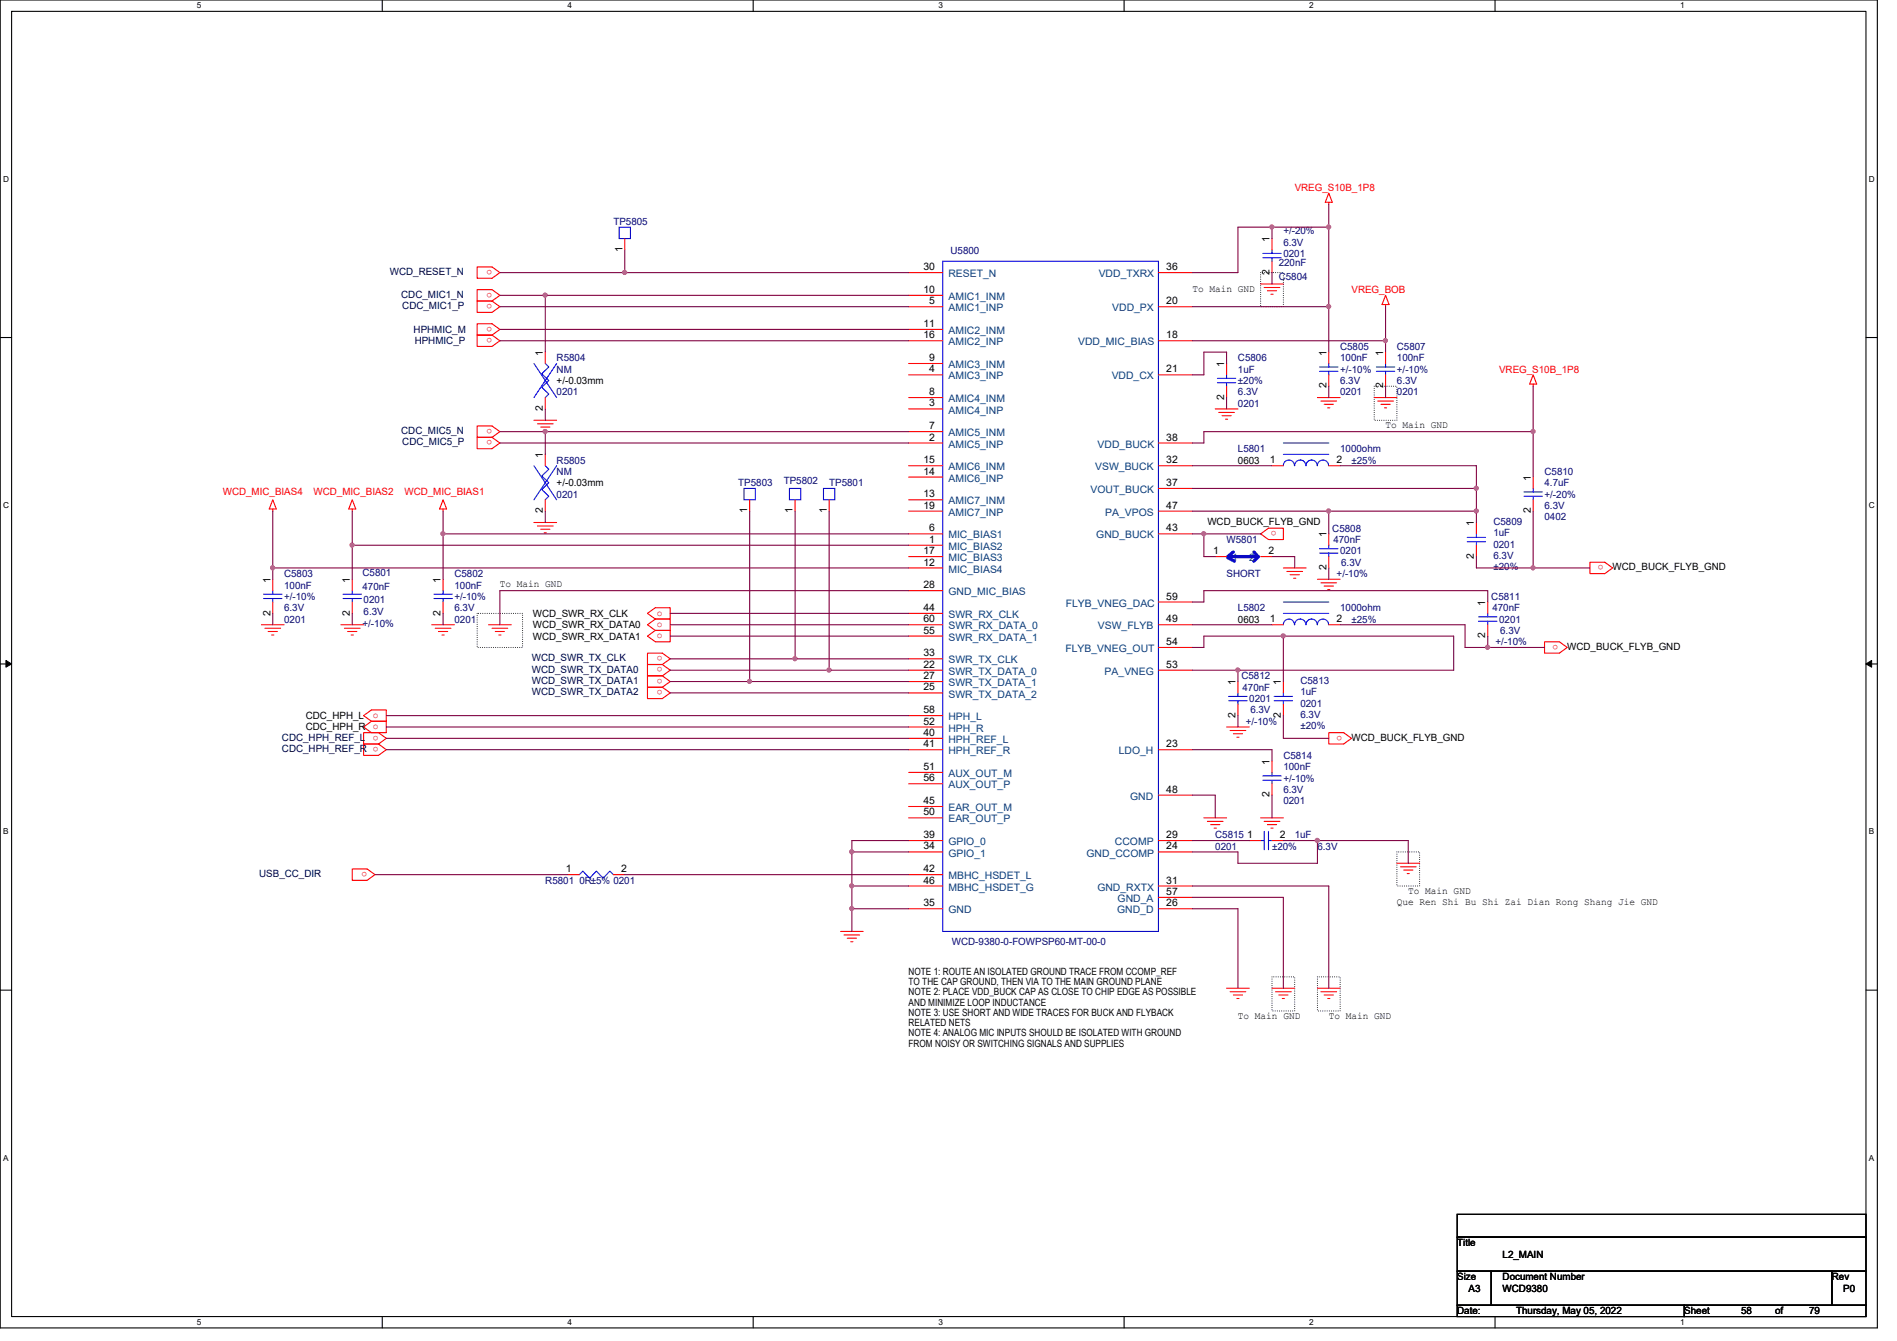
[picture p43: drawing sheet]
<svg xmlns="http://www.w3.org/2000/svg" width="297mm" height="210mm" viewBox="0 0 297 210" stroke-linecap="round" stroke-linejoin="round" font-family="sans-serif">
<defs><g id="words">
<g font-size="1.6" fill="#f00">
<text x="202.7" y="29.9">VREG_S10B_1P8</text>
<text x="77" y="42.2" transform="rotate(180 77 42.2)">o</text>
<text x="77" y="45.8" transform="rotate(180 77 45.8)">o</text>
<text x="77" y="47.6" transform="rotate(180 77 47.6)">o</text>
<text x="211.6" y="45.9">VREG_BOB</text>
<text x="77" y="51.1" transform="rotate(180 77 51.1)">o</text>
<text x="77" y="52.9" transform="rotate(180 77 52.9)">o</text>
<text x="234.7" y="58.3">VREG_S10B_1P8</text>
<text x="77" y="67.1" transform="rotate(180 77 67.1)">o</text>
<text x="77" y="68.9" transform="rotate(180 77 68.9)">o</text>
<text x="34.9" y="77.6">WCD_MIC_BIAS4</text>
<text x="49.1" y="77.6">WCD_MIC_BIAS2</text>
<text x="63.3" y="77.6">WCD_MIC_BIAS1</text>
<text x="199.9" y="83.1" transform="rotate(180 199.9 83.1)">o</text>
<text x="251.1" y="88.5" transform="rotate(180 251.1 88.5)">o</text>
<text x="102.8" y="96.4">o</text>
<text x="102.8" y="98.1">o</text>
<text x="102.8" y="99.9">o</text>
<text x="244" y="100.9" transform="rotate(180 244 100.9)">o</text>
<text x="103.7" y="102.7" transform="rotate(180 103.7 102.7)">o</text>
<text x="103.7" y="104.5" transform="rotate(180 103.7 104.5)">o</text>
<text x="103.7" y="106.3" transform="rotate(180 103.7 106.3)">o</text>
<text x="58.4" y="112.4">o</text>
<text x="103.7" y="108" transform="rotate(180 103.7 108)">o</text>
<text x="58.4" y="114.1">o</text>
<text x="59.3" y="115.1" transform="rotate(180 59.3 115.1)">o</text>
<text x="59.3" y="116.9" transform="rotate(180 59.3 116.9)">o</text>
<text x="210.2" y="115.1" transform="rotate(180 210.2 115.1)">o</text>
<text x="57.5" y="136.5" transform="rotate(180 57.5 136.5)">o</text>
</g>
<g font-size="1.6" fill="#000080">
<text x="96.1" y="35.2">TP5805</text>
<text x="148.8" y="39.8">U5800</text>
<text x="200.2" y="41.6">220nF</text>
<text x="201" y="40.2">0201</text>
<text x="201" y="38.4">6.3V</text>
<text x="201" y="36.7">+/-20%</text>
<text x="200.2" y="43.8">C5804</text>
<text x="87.2" y="56.6">R5804</text>
<text x="87.2" y="58.3">NM</text>
<text x="193.8" y="56.6">C5806</text>
<text x="193.8" y="58.3">1uF</text>
<text x="209.8" y="54.8">C5805</text>
<text x="209.8" y="56.6">100nF</text>
<text x="209.8" y="58.3">+/-10%</text>
<text x="218.7" y="54.8">C5807</text>
<text x="218.7" y="56.6">100nF</text>
<text x="218.7" y="58.3">+/-10%</text>
<text x="87.2" y="61.9">0201</text>
<text x="193.8" y="63.7">0201</text>
<text x="193.8" y="61.9">6.3V</text>
<text x="193.8" y="60.1">±20%</text>
<text x="209.8" y="61.9">0201</text>
<text x="209.8" y="60.1">6.3V</text>
<text x="218.7" y="61.9">0201</text>
<text x="218.7" y="60.1">6.3V</text>
<text x="193.8" y="70.8">L5801</text>
<text x="209.8" y="70.8">1000ohm</text>
<text x="87.2" y="72.6">R5805</text>
<text x="87.2" y="74.3">NM</text>
<text x="87.2" y="77.9">0201</text>
<text x="115.6" y="76.1">TP5803</text>
<text x="122.7" y="75.8">TP5802</text>
<text x="129.8" y="76.1">TP5801</text>
<text x="211.6" y="72.6">±25%</text>
<text x="241.8" y="74.3">C5810</text>
<text x="241.8" y="76.1">4.7uF</text>
<text x="241.8" y="77.9">+/-20%</text>
<text x="208.6" y="83.2">C5808</text>
<text x="233.8" y="82.2">C5809</text>
<text x="233.8" y="83.9">1uF</text>
<text x="241.8" y="81.4">0402</text>
<text x="241.8" y="79.7">6.3V</text>
<text x="192.1" y="85">W5801</text>
<text x="208.8" y="85">470nF</text>
<text x="209.8" y="86.8">0201</text>
<text x="210" y="88.6">6.3V</text>
<text x="233.8" y="85.7">0201</text>
<text x="233.8" y="87.5">6.3V</text>
<text x="233.8" y="89.3">±20%</text>
<text x="44.5" y="90.3">C5803</text>
<text x="44.5" y="92.1">100nF</text>
<text x="44.5" y="95.7">6.3V</text>
<text x="44.5" y="93.9">+/-10%</text>
<text x="56.8" y="90.2">C5801</text>
<text x="56.8" y="92.3">470nF</text>
<text x="56.9" y="94.4">0201</text>
<text x="71.2" y="90.3">C5802</text>
<text x="71.2" y="92.1">100nF</text>
<text x="71.2" y="95.7">6.3V</text>
<text x="71.2" y="93.9">+/-10%</text>
<text x="192.1" y="90.3">SHORT</text>
<text x="193.8" y="95.7">L5802</text>
<text x="209.3" y="90.3">+/-10%</text>
<text x="209.8" y="95.7">1000ohm</text>
<text x="233.5" y="93.9">C5811</text>
<text x="233.7" y="95.7">470nF</text>
<text x="44.5" y="97.5">0201</text>
<text x="56.8" y="98.2">+/-10%</text>
<text x="56.9" y="96.2">6.3V</text>
<text x="71.2" y="97.5">0201</text>
<text x="211.6" y="97.5">±25%</text>
<text x="234.2" y="101">+/-10%</text>
<text x="234.7" y="97.5">0201</text>
<text x="234.9" y="99.2">6.3V</text>
<text x="194.4" y="106.3">C5812</text>
<text x="203.6" y="107.1">C5813</text>
<text x="194.6" y="108.1">470nF</text>
<text x="195.1" y="113.5">+/-10%</text>
<text x="195.6" y="109.9">0201</text>
<text x="195.8" y="111.7">6.3V</text>
<text x="203.6" y="108.8">1uF</text>
<text x="203.6" y="110.6">0201</text>
<text x="203.6" y="112.4">6.3V</text>
<text x="201" y="118.8">C5814</text>
<text x="203.6" y="114.2">±20%</text>
<text x="201" y="120.6">100nF</text>
<text x="201" y="125.9">0201</text>
<text x="201" y="124.1">6.3V</text>
<text x="201" y="122.3">+/-10%</text>
<text x="190.3" y="131.2">C5815</text>
<text x="202.7" y="131.2">1uF</text>
<text x="190.3" y="133">0201</text>
<text x="199.2" y="133">±20%</text>
<text x="206.3" y="133">6.3V</text>
<text x="85.4" y="138.3">R5801 0R±5% 0201</text>
<text x="149.1" y="148">WCD-9380-0-FOWPSP60-MT-00-0</text>
</g>
<g font-size="1.6">
<text x="97.4" y="39.5" transform="rotate(-90 97.4 39.5)">1</text>
<text x="198.8" y="37.9" transform="rotate(-90 198.8 37.9)">1</text>
<text x="144.6" y="42.3">30</text>
<text x="144.6" y="45.8">10</text>
<text x="145.5" y="47.6">5</text>
<text x="182.6" y="42.3">36</text>
<text x="182.6" y="47.6">20</text>
<text x="186.7" y="45.7">To Main GND</text>
<text x="198.8" y="43" transform="rotate(-90 198.8 43)">2</text>
<text x="144.6" y="51.2">11</text>
<text x="144.6" y="53">16</text>
<text x="182.6" y="53">18</text>
<text x="85" y="55.7" transform="rotate(-90 85 55.7)">1</text>
<text x="145.5" y="56.5">9</text>
<text x="145.5" y="58.3">4</text>
<text x="182.6" y="58.3">21</text>
<text x="191.7" y="57.4" transform="rotate(-90 191.7 57.4)">1</text>
<text x="207.7" y="55.7" transform="rotate(-90 207.7 55.7)">1</text>
<text x="216.6" y="55.7" transform="rotate(-90 216.6 55.7)">1</text>
<text x="85" y="64.3" transform="rotate(-90 85 64.3)">2</text>
<text x="87.2" y="60.1">+/-0.03mm</text>
<text x="145.5" y="61.8">8</text>
<text x="145.5" y="63.6">3</text>
<text x="191.7" y="62.6" transform="rotate(-90 191.7 62.6)">2</text>
<text x="207.7" y="60.8" transform="rotate(-90 207.7 60.8)">2</text>
<text x="216.6" y="60.8" transform="rotate(-90 216.6 60.8)">2</text>
<text x="85" y="71.7" transform="rotate(-90 85 71.7)">1</text>
<text x="145.5" y="67.2">7</text>
<text x="145.5" y="69">2</text>
<text x="182.6" y="69">38</text>
<text x="217" y="67">To Main GND</text>
<text x="87.2" y="76.1">+/-0.03mm</text>
<text x="144.6" y="72.5">15</text>
<text x="144.6" y="74.3">14</text>
<text x="144.6" y="77.9">13</text>
<text x="182.6" y="76.1">37</text>
<text x="182.6" y="72.5">32</text>
<text x="193.8" y="72.6">0603</text>
<text x="198.8" y="72.5">1</text>
<text x="209.3" y="72.5">2</text>
<text x="239.7" y="75.2" transform="rotate(-90 239.7 75.2)">1</text>
<text x="85" y="80.3" transform="rotate(-90 85 80.3)">2</text>
<text x="117" y="80.3" transform="rotate(-90 117 80.3)">1</text>
<text x="124.1" y="80.3" transform="rotate(-90 124.1 80.3)">1</text>
<text x="129.5" y="80.3" transform="rotate(-90 129.5 80.3)">1</text>
<text x="144.6" y="79.6">19</text>
<text x="145.5" y="83.2">6</text>
<text x="182.6" y="83.2">43</text>
<text x="182.6" y="79.6">47</text>
<text x="189.1" y="82.2">WCD_BUCK_FLYB_GND</text>
<text x="230.8" y="82.3" transform="rotate(-90 230.8 82.3)">1</text>
<text x="239.7" y="80.3" transform="rotate(-90 239.7 80.3)">2</text>
<text x="144.6" y="86.7">17</text>
<text x="144.6" y="88.5">12</text>
<text x="145.5" y="85">1</text>
<text x="189.9" y="86.7">1</text>
<text x="198.6" y="86.7">2</text>
<text x="207.7" y="89.2" transform="rotate(-90 207.7 89.2)">2</text>
<text x="207.7" y="84.1" transform="rotate(-90 207.7 84.1)">1</text>
<text x="230.8" y="87.5" transform="rotate(-90 230.8 87.5)">2</text>
<text x="252.5" y="89.3">WCD_BUCK_FLYB_GND</text>
<text x="42.3" y="91.2" transform="rotate(-90 42.3 91.2)">1</text>
<text x="54.8" y="91.2" transform="rotate(-90 54.8 91.2)">1</text>
<text x="69" y="91.2" transform="rotate(-90 69 91.2)">1</text>
<text x="78.3" y="91.9">To Main GND</text>
<text x="144.6" y="92.1">28</text>
<text x="144.6" y="95.6">44</text>
<text x="182.6" y="93.9">59</text>
<text x="232.6" y="94.8" transform="rotate(-90 232.6 94.8)">1</text>
<text x="42.3" y="96.4" transform="rotate(-90 42.3 96.4)">2</text>
<text x="54.8" y="96.4" transform="rotate(-90 54.8 96.4)">2</text>
<text x="69" y="96.4" transform="rotate(-90 69 96.4)">2</text>
<text x="83.4" y="96.6">WCD_SWR_RX_CLK</text>
<text x="83.4" y="98.3">WCD_SWR_RX_DATA0</text>
<text x="83.4" y="100.1">WCD_SWR_RX_DATA1</text>
<text x="144.6" y="97.4">60</text>
<text x="144.6" y="99.2">55</text>
<text x="182.6" y="97.4">49</text>
<text x="182.6" y="101">54</text>
<text x="193.8" y="97.5">0603</text>
<text x="198.8" y="97.4">1</text>
<text x="209.3" y="97.4">2</text>
<text x="232.6" y="99.9" transform="rotate(-90 232.6 99.9)">2</text>
<text x="245.4" y="101.7">WCD_BUCK_FLYB_GND</text>
<text x="144.6" y="102.7">33</text>
<text x="144.6" y="104.5">22</text>
<text x="144.6" y="106.3">27</text>
<text x="182.6" y="104.5">53</text>
<text x="193.5" y="107.2" transform="rotate(-90 193.5 107.2)">1</text>
<text x="200.6" y="107.2" transform="rotate(-90 200.6 107.2)">1</text>
<text x="47.9" y="112.6">CDC_HPH_L</text>
<text x="144.6" y="108.1">25</text>
<text x="144.6" y="111.6">58</text>
<text x="144.6" y="113.4">52</text>
<text x="193.5" y="112.4" transform="rotate(-90 193.5 112.4)">2</text>
<text x="200.6" y="112.4" transform="rotate(-90 200.6 112.4)">2</text>
<text x="47.9" y="114.3">CDC_HPH_R</text>
<text x="144.6" y="115.2">40</text>
<text x="144.6" y="117">41</text>
<text x="182.6" y="117">23</text>
<text x="198.8" y="119.7" transform="rotate(-90 198.8 119.7)">1</text>
<text x="211.6" y="116">WCD_BUCK_FLYB_GND</text>
<text x="144.6" y="120.5">51</text>
<text x="144.6" y="122.3">56</text>
<text x="144.6" y="125.9">45</text>
<text x="182.6" y="124.1">48</text>
<text x="198.8" y="124.8" transform="rotate(-90 198.8 124.8)">2</text>
<text x="144.6" y="127.6">50</text>
<text x="144.6" y="131.2">39</text>
<text x="182.6" y="131.2">29</text>
<text x="195.3" y="131.2">1</text>
<text x="200.4" y="131.2">2</text>
<text x="88.6" y="136.5">1</text>
<text x="97.3" y="136.5">2</text>
<text x="144.6" y="133">34</text>
<text x="144.6" y="136.5">42</text>
<text x="182.6" y="133">24</text>
<text x="144.6" y="138.3">46</text>
<text x="144.6" y="141.9">35</text>
<text x="182.6" y="138.3">31</text>
<text x="182.6" y="140.1">57</text>
<text x="182.6" y="141.9">26</text>
<text x="218.7" y="141.7">Que Ren Shi Bu Shi Zai Dian Rong Shang Jie GND</text>
<text x="220.5" y="139.9">To Main GND</text>
<text x="142.3" y="152.6">NOTE 1: ROUTE AN ISOLATED GROUND TRACE FROM CCOMP_REF</text>
<text x="142.3" y="154.2">TO THE CAP GROUND, THEN VIA TO THE MAIN GROUND PLANE</text>
<text x="142.3" y="155.8">NOTE 2: PLACE VDD_BUCK CAP AS CLOSE TO CHIP EDGE AS POSSIBLE</text>
<text x="142.3" y="157.4">AND MINIMIZE LOOP INDUCTANCE</text>
<text x="142.3" y="159">NOTE 3: USE SHORT AND WIDE TRACES FOR BUCK AND FLYBACK</text>
<text x="142.3" y="160.6">RELATED NETS</text>
<text x="193.8" y="159.5">To Main GND</text>
<text x="208.1" y="159.5">To Main GND</text>
<text x="142.3" y="162.2">NOTE 4: ANALOG MIC INPUTS SHOULD BE ISOLATED WITH GROUND</text>
<text x="142.3" y="163.8">FROM NOISY OR SWITCHING SIGNALS AND SUPPLIES</text>
<text x="228.2" y="195.1">Title</text>
<text x="235.3" y="196.8">L2_MAIN</text>
<text x="228.2" y="200.4">Size</text>
<text x="230" y="202.2">A3</text>
<text x="235.3" y="200.4">Document Number</text>
<text x="235.3" y="202.2">WCD9380</text>
<text x="286.8" y="200.4">Rev</text>
<text x="288.6" y="202.2">P0</text>
<text x="228.2" y="205.7">Date:</text>
<text x="237.4" y="205.7">Thursday, May 05, 2022</text>
<text x="263.7" y="205.7">Sheet</text>
<text x="272.6" y="205.7">58</text>
<text x="278" y="205.7">of</text>
<text x="283.3" y="205.7">79</text>
</g>
<g font-size="1.6" fill="#000040">
<text x="61" y="43.1">WCD_RESET_N</text>
<text x="62.8" y="46.6">CDC_MIC1_N</text>
<text x="63" y="48.4">CDC_MIC1_P</text>
<text x="64.8" y="52.1">HPHMIC_M</text>
<text x="64.9" y="53.9">HPHMIC_P</text>
<text x="62.8" y="67.9">CDC_MIC5_N</text>
<text x="63" y="69.7">CDC_MIC5_P</text>
<text x="83.3" y="103.5">WCD_SWR_TX_CLK</text>
<text x="83.3" y="105.3">WCD_SWR_TX_DATA0</text>
<text x="83.3" y="107.1">WCD_SWR_TX_DATA1</text>
<text x="83.3" y="108.8">WCD_SWR_TX_DATA2</text>
<text x="44.2" y="116">CDC_HPH_REF_L</text>
<text x="44.2" y="117.7">CDC_HPH_REF_R</text>
<text x="40.6" y="137.3">USB_CC_DIR</text>
</g>
<g font-size="1.6" fill="#004080">
<text x="148.5" y="43.4">RESET_N</text>
<text x="148.5" y="46.9">AMIC1_INM</text>
<text x="172" y="43.4">VDD_TXRX</text>
<text x="148.5" y="48.7">AMIC1_INP</text>
<text x="148.5" y="52.3">AMIC2_INM</text>
<text x="174.2" y="48.7">VDD_PX</text>
<text x="148.5" y="54.1">AMIC2_INP</text>
<text x="148.5" y="57.6">AMIC3_INM</text>
<text x="148.5" y="59.4">AMIC3_INP</text>
<text x="168.8" y="54.1">VDD_MIC_BIAS</text>
<text x="174.1" y="59.4">VDD_CX</text>
<text x="148.5" y="62.9">AMIC4_INM</text>
<text x="148.5" y="64.7">AMIC4_INP</text>
<text x="148.5" y="68.3">AMIC5_INM</text>
<text x="148.5" y="70.1">AMIC5_INP</text>
<text x="171.9" y="70.1">VDD_BUCK</text>
<text x="148.5" y="73.6">AMIC6_INM</text>
<text x="148.5" y="75.4">AMIC6_INP</text>
<text x="170.8" y="77.2">VOUT_BUCK</text>
<text x="171.5" y="73.6">VSW_BUCK</text>
<text x="148.5" y="79">AMIC7_INM</text>
<text x="148.5" y="80.7">AMIC7_INP</text>
<text x="173.1" y="80.7">PA_VPOS</text>
<text x="148.5" y="84.3">MIC_BIAS1</text>
<text x="148.5" y="86.1">MIC_BIAS2</text>
<text x="148.5" y="87.8">MIC_BIAS3</text>
<text x="148.5" y="89.6">MIC_BIAS4</text>
<text x="171.7" y="84.3">GND_BUCK</text>
<text x="193" y="87.8">1</text>
<text x="195.6" y="87.8">2</text>
<text x="148.5" y="93.2">GND_MIC_BIAS</text>
<text x="166.9" y="95">FLYB_VNEG_DAC</text>
<text x="148.5" y="96.7">SWR_RX_CLK</text>
<text x="148.5" y="98.5">SWR_RX_DATA_0</text>
<text x="148.5" y="100.3">SWR_RX_DATA_1</text>
<text x="171.9" y="98.5">VSW_FLYB</text>
<text x="148.5" y="103.8">SWR_TX_CLK</text>
<text x="148.5" y="105.6">SWR_TX_DATA_0</text>
<text x="148.5" y="107.4">SWR_TX_DATA_1</text>
<text x="166.8" y="102.1">FLYB_VNEG_OUT</text>
<text x="173" y="105.6">PA_VNEG</text>
<text x="148.5" y="109.2">SWR_TX_DATA_2</text>
<text x="148.5" y="112.7">HPH_L</text>
<text x="148.5" y="114.5">HPH_R</text>
<text x="148.5" y="116.3">HPH_REF_L</text>
<text x="148.5" y="118.1">HPH_REF_R</text>
<text x="175.2" y="118.1">LDO_H</text>
<text x="148.5" y="121.6">AUX_OUT_M</text>
<text x="148.5" y="123.4">AUX_OUT_P</text>
<text x="177" y="125.2">GND</text>
<text x="148.5" y="127">EAR_OUT_M</text>
<text x="148.5" y="128.7">EAR_OUT_P</text>
<text x="148.5" y="132.3">GPIO_0</text>
<text x="148.5" y="134.1">GPIO_1</text>
<text x="148.5" y="137.6">MBHC_HSDET_L</text>
<text x="170.1" y="134.1">GND_CCOMP</text>
<text x="174.6" y="132.3">CCOMP</text>
<text x="148.5" y="139.4">MBHC_HSDET_G</text>
<text x="148.5" y="143">GND</text>
<text x="171.8" y="139.4">GND_RXTX</text>
<text x="174.9" y="143">GND_D</text>
<text x="175" y="141.2">GND_A</text>
</g>
<g font-size="1.3">
<text x="30.8" y="1.3">5</text>
<text x="88.9" y="1.3">4</text>
<text x="146.9" y="1.3">3</text>
<text x="205" y="1.3">2</text>
<text x="263.1" y="1.3">1</text>
<text x=".5" y="28.4">D</text>
<text x="292.6" y="28.4">D</text>
<text x=".5" y="79.5">C</text>
<text x="292.6" y="79.5">C</text>
<text x=".5" y="130.6">B</text>
<text x="292.6" y="130.6">B</text>
<text x=".5" y="181.7">A</text>
<text x="292.6" y="181.7">A</text>
<text x="30.8" y="207.4">5</text>
<text x="88.9" y="207.4">4</text>
<text x="146.9" y="207.4">3</text>
<text x="205" y="207.4">2</text>
<text x="263.1" y="207.4">1</text>
</g>
</g></defs>
<path d="M0 0h294v207.9h-294zM1.8 1.8h290.4v204.3h-290.4z" fill="none" stroke="#000" stroke-width=".17"/>
<g fill="#fff">
<path d="M30.8 .2h.7v1.4h-.7z"/>
<path d="M30.8 206.2h.7v1.4h-.7z"/>
</g>
<path d="M59.9 0v1.8M59.9 206.1v1.8" fill="none" stroke="#000" stroke-width=".17"/>
<g fill="#fff">
<path d="M88.9 .2h.6v1.4h-.6z"/>
<path d="M88.9 206.2h.6v1.4h-.6z"/>
</g>
<path d="M117.9 0v1.8M117.9 206.1v1.8" fill="none" stroke="#000" stroke-width=".17"/>
<g fill="#fff">
<path d="M146.9 .2h.7v1.4h-.7z"/>
<path d="M146.9 206.2h.7v1.4h-.7z"/>
</g>
<path d="M176 0v1.8M176 206.1v1.8" fill="none" stroke="#000" stroke-width=".17"/>
<g fill="#fff">
<path d="M205 .2h.7v1.4h-.7z"/>
<path d="M205 206.2h.7v1.4h-.7z"/>
</g>
<path d="M234.1 0v1.8M234.1 206.1v1.8" fill="none" stroke="#000" stroke-width=".17"/>
<g fill="#fff">
<path d="M263.1 .2h.7v1.4h-.7z"/>
<path d="M263.1 206.2h.7v1.4h-.7z"/>
<path d="M.5 27.3h.9v1.4h-.9z"/>
<path d="M292.6 27.3h.9v1.4h-.9z"/>
<path d="M.5 78.4h.9v1.4h-.9z"/>
<path d="M292.6 78.4h.9v1.4h-.9z"/>
</g>
<path d="M0 52.8h1.8M292.2 52.8h1.8" fill="none" stroke="#000" stroke-width=".17"/>
<g fill="#fff">
<path d="M.5 129.5h.8v1.4h-.8z"/>
<path d="M292.6 129.5h.9v1.4h-.9z"/>
</g>
<path d="M0 103.9h1.8M292.2 103.9h1.8" fill="none" stroke="#000" stroke-width=".17"/>
<path d="M.9 103.4l.9 .5-.9 .5zM292.2 103.9l.9-.5v1z" fill="#000"/>
<path d="M.9 103.4l.9 .5-.9 .5zM292.2 103.9l.9-.5v1z" fill="none" stroke="#000" stroke-width=".16"/>
<g fill="#fff">
<path d="M.5 180.5h.8v1.4h-.8z"/>
<path d="M292.6 180.5h.9v1.4h-.9z"/>
</g>
<path d="M0 155h1.8M292.2 155h1.8M228.2 190.1h64v3.5h-64zM228.2 193.6h64v5.4h-64zM228.2 199h5.3v5.3h-5.3zM233.5 199h53.3v5.3h-53.3zM286.8 199h5.4v5.3h-5.4zM228.2 204.3h35.5v1.8h-35.5zM263.7 204.3h28.5v1.8h-28.5z" fill="none" stroke="#000" stroke-width=".17"/>
<path d="M197.4 42.7h3.6v5.3h-3.6zM215.2 60.5h3.5v5.3h-3.5zM74.7 96h7.1v5.3h-7.1zM218.7 133.3h3.6v5.4h-3.6zM199.2 152.9h3.5v5.3h-3.5zM206.3 152.9h3.5v5.3h-3.5z" fill="none" stroke="#000" stroke-width=".17" stroke-dasharray="0 .3"/>
<g fill="none" stroke="#f00" stroke-width=".17">
<path d="M97.8 37.3v1.8M199.2 37.3v1.8M208.1 31.7v.3M208.1 30.2l.5 1.5h-1.1zM74.7 41.8h2.3l1.3 .9-1.3 .9h-2.3zM74.7 45.3h2.3l1.3 .9-1.3 .9h-2.3zM74.7 47.1h2.3l1.3 .9-1.3 .9h-2.3zM74.7 50.7h2.3l1.3 .9-1.3 .9h-2.3zM74.7 52.5h2.3l1.3 .8-1.3 .9h-2.3zM85.4 55.1v1.8M142.3 42.7h5.3M142.3 46.2h5.3"/>
<path d="M142.3 48h5.3M142.3 51.6h5.3M142.3 53.3h5.3M142.3 56.9h5.3M142.3 58.7h5.3M181.4 42.7h5.3M181.4 48h5.3M181.4 53.3h5.3M181.4 58.7h5.3M192.1 56.9v1.8M197.4 44.4h3.6M197.9 45h2.5"/>
<path d="M198.5 45.5h1.4M199 46.1h.3M199.2 40.9v1.8M208.1 55.1v1.8M208.1 58.7v1.8M217 46.2l.5 1.5h-1.1zM217 47.7v.3M217 55.1v1.8M217 58.7v1.8M240.1 58.7l.5 1.4h-1.1zM42.7 79.7v.3M42.7 78.2l.6 1.5h-1.1z"/>
<path d="M55.2 79.7v.3M55.2 78.2l.5 1.5h-1.1zM69.4 79.7v.3M69.4 78.2l.5 1.5h-1.1zM74.7 66.7h2.3l1.3 .9-1.3 .9h-2.3zM74.7 68.5h2.3l1.3 .8-1.3 .9h-2.3zM83.6 65.8h3.6M84.2 66.3h2.4M84.7 66.8h1.4M85.2 67.4h.4M85.4 62.2v1.8M85.4 71.1v1.8"/>
<path d="M85.4 78.2v1.8M117.4 78.2v1.8M124.5 78.2v1.8M129.8 78.2v1.8M142.3 62.2h5.3M142.3 64h5.3M142.3 67.6h5.3M142.3 69.3h5.3M142.3 72.9h5.3M142.3 74.7h5.3M142.3 78.2h5.3M181.4 69.3h5.3"/>
<path d="M181.4 72.9h5.3M181.4 76.5h5.3M190.3 64h3.5M190.8 64.6h2.5M191.3 65.1h1.5M191.9 65.6h.3M192.1 60.5v1.7M199.2 72.9h1.8M206.3 62.2h3.5M206.8 62.8h2.5M207.3 63.3h1.5M207.9 63.8h.3"/>
<path d="M208.1 72.9h1.7M215.2 62.2h3.5M215.7 62.8h2.5M216.2 63.3h1.5M216.8 63.8h.3M240.1 60.1v.4M240.1 74.7v1.8M240.1 78.2v1.8M40.9 97.8h3.6M41.5 98.3h2.4M42 98.8h1.4M42.5 99.4h.4"/>
<path d="M42.7 90.7v1.8M42.7 94.2v1.8M53.4 97.8h3.5M53.9 98.3h2.5M54.4 98.8h1.5M55 99.4h.3M55.2 90.7v1.8M55.2 94.2v1.8M67.6 97.8h3.6M68.2 98.3h2.4M68.7 98.8h1.4M69.2 99.4h.4"/>
<path d="M69.4 90.7v1.8M69.4 94.2v1.8M76.5 97.8h3.5M77 98.3h2.5M77.6 98.8h1.4M78.1 99.4h.3M83.6 81.8h3.6M84.2 82.3h2.4M84.7 82.8h1.4M85.2 83.4h.4M101.4 96l1.2-.9h2.3v1.8h-2.3zM101.4 99.6l1.2-.9h2.3v1.8h-2.3z"/>
<path d="M102.6 96.9l-1.2 .9 1.2 .9M102.6 96.9h2.3v1.8h-2.3M142.3 80h5.3M142.3 83.6h5.3M142.3 85.3h5.3M142.3 87.1h5.3M142.3 88.9h5.3M142.3 92.5h5.3M142.3 96h5.3M142.3 97.8h5.3M142.3 99.6h5.3M181.4 80h5.3"/>
<path d="M181.4 83.6h5.3M181.4 94.2h5.3M181.4 97.8h5.3M190.3 87.1h1.8M197.4 83.6l1.2-.9h2.4v1.8h-2.4zM197.4 87.1h1.8M199.2 97.8h1.8M201 88.9h3.5M201.5 89.5h2.5M202 90h1.5M202.6 90.5h.3M206.3 90.7h3.5"/>
<path d="M206.8 91.2h2.5M207.3 91.7h1.5M207.9 92.3h.3M208.1 97.8h1.7M208.1 83.6v1.7M208.1 87.1v1.8M231.2 81.8v1.8M231.2 85.3v1.8M233 94.2v1.8M233 97.8v1.8M249 88h2.3l1.2 .9-1.2 .9h-2.3zM56.9 112l1.3-.9h2.3v1.8h-2.3z"/>
<path d="M56.9 113.8l1.3-.9h2.3v1.8h-2.3zM56.9 114.7h2.4l1.2 .9-1.2 .9h-2.4zM56.9 116.5h2.4l1.2 .8-1.2 .9h-2.4zM101.4 102.2h2.3l1.2 .9-1.2 .9h-2.3zM101.4 107.6h2.3l1.2 .9-1.2 .8h-2.3zM103.7 104h-2.3v1.8h2.3M103.7 105.8h-2.3v1.8h2.3M103.7 104l1.2 .9-1.2 .9M103.7 105.8l1.2 .9-1.2 .9M142.3 103.1h5.3M142.3 104.9h5.3M142.3 106.7h5.3"/>
<path d="M142.3 108.5h5.3M142.3 112h5.3M142.3 113.8h5.3M142.3 115.6h5.3M142.3 117.3h5.3M181.4 101.3h5.3M181.4 104.9h5.3M181.4 117.3h5.3M192.1 113.8h3.5M192.6 114.3h2.5M193.1 114.9h1.5M193.7 115.4h.3"/>
<path d="M193.8 106.7v1.8M193.8 110.2v1.8M199.2 119.1v1.8M201 106.7v1.8M201 110.2v1.8M208.1 114.7h2.3l1.2 .9-1.2 .9h-2.3zM241.8 100.5h2.4l1.2 .8-1.2 .9h-2.4zM55.2 136h2.3l1.2 .9-1.2 .9h-2.3zM88.9 136.9h1.8M96.1 136.9h1.7M142.3 120.9h5.3M142.3 122.7h5.3"/>
<path d="M142.3 126.2h5.3M142.3 128h5.3M142.3 131.6h5.3M142.3 133.3h5.3M142.3 136.9h5.3M142.3 138.7h5.3M181.4 124.5h5.3M181.4 131.6h5.3M181.4 133.3h5.3M181.4 138.7h5.3M188.5 128h3.6M189.1 128.6h2.4"/>
<path d="M189.6 129.1h1.4M190.1 129.6h.4M195.6 131.6h1.8M197.4 128h3.6M197.9 128.6h2.5M198.5 129.1h1.4M199 129.6h.3M199.2 131.6h1.8M199.2 122.7v1.8M218.7 135.1h3.6M219.3 135.7h2.4M219.8 136.2h1.4"/>
<path d="M220.3 136.7h.4M131.6 145.8h3.6M132.2 146.3h2.4M132.7 146.9h1.4M133.2 147.4h.4M142.3 142.2h5.3M181.4 140.5h5.3M181.4 142.2h5.3M192.1 154.7h3.5M192.6 155.2h2.5M193.1 155.7h1.5M193.7 156.3h.3"/>
<path d="M199.2 154.7h3.5M199.7 155.2h2.5M200.2 155.7h1.5M200.8 156.3h.3M206.3 154.7h3.5M206.8 155.2h2.5M207.3 155.7h1.5M207.9 156.3h.3"/>
</g>
<g fill="none" stroke="#00f" stroke-width=".17">
<path d="M96.9 35.6h1.8v1.7h-1.8zM197.7 39.7h2.9M199.2 39.1v.6M83.6 56.9l3.6 5.3M85.4 56.9l.5 .5-1.1 1.1 1.1 1.1-1.1 1 1.1 1.1-.5 .5M87.2 56.9l-3.6 5.3M147.6 40.9h33.8v104.9h-33.8zM190.6 59.2h2.9M190.6 59.9h2.9M192.1 58.7v.5M192.1 59.9v.6M197.7 40.3h2.9"/>
<path d="M199.2 40.3v.6M206.6 57.4h2.9M206.6 58.1h2.9M208.1 56.9v.5M208.1 58.1v.6M215.5 57.4h2.9M215.5 58.1h2.9M217 56.9v.5M217 58.1v.6M83.6 72.9l3.6 5.3M85.4 72.9l.5 .5-1.1 1.1 1.1 1.1-1.1 1 1.1 1.1-.5 .5M87.2 72.9l-3.6 5.3"/>
<path d="M116.5 76.5h1.8v1.7h-1.8zM123.6 76.5h1.8v1.7h-1.8zM128.9 76.5h1.8v1.7h-1.8zM201 71.1h7.1M201 69.3h7.1M201 72.9a.87 .87 0 0 1 .8-.9 .87 .87 0 0 1 .9 .9M202.7 72.9a.87 .87 0 0 1 .9-.9 .87 .87 0 0 1 .9 .9M204.5 72.9a.87 .87 0 0 1 .9-.9 .87 .87 0 0 1 .8 .9M206.3 72.9a.87 .87 0 0 1 .9-.9 .87 .87 0 0 1 .8 .9M238.6 77h2.9M238.6 77.7h2.9M240.1 76.5v.5"/>
<path d="M240.1 77.7v.5M41.3 93h2.9M41.3 93.7h2.9M42.7 92.5v.5M42.7 93.7v.5M53.7 93h2.9M53.7 93.7h2.9M55.2 92.5v.5M55.2 93.7v.5M67.9 93h2.9M67.9 93.7h2.9M69.4 92.5v.5"/>
<path d="M69.4 93.7v.5M201 96h7.1M201 94.2h7.1M201 97.8a.87 .87 0 0 1 .8-.9 .87 .87 0 0 1 .9 .9M202.7 97.8a.87 .87 0 0 1 .9-.9 .87 .87 0 0 1 .9 .9M204.5 97.8a.87 .87 0 0 1 .9-.9 .87 .87 0 0 1 .8 .9M206.3 97.8a.87 .87 0 0 1 .9-.9 .87 .87 0 0 1 .8 .9M206.6 85.9h2.9M206.6 86.6h2.9M208.1 85.3v.6M208.1 86.6v.5M229.7 84.1h2.9"/>
<path d="M229.7 84.8h2.9M231.2 83.6v.5M231.2 84.8v.5M231.5 96.6h2.9M231.5 97.2h2.9M233 96v.6M233 97.2v.6M192.4 109h2.9M192.4 109.7h2.9M193.8 108.5v.5M193.8 109.7v.5M199.5 109h2.9"/>
<path d="M199.5 109.7h2.9M201 108.5v.5M201 109.7v.5M90.7 136.9l.6-.5 1 1.1 1.1-1.1 1 1.1 1.1-1.1 .6 .5M197.4 131.6h.5M197.7 121.5h2.9M197.7 122.1h2.9M197.9 130.1v2.9M198.6 130.1v2.9M198.6 131.6h.6M199.2 120.9v.6M199.2 122.1v.6"/>
</g>
<path d="M192.2 87.3l1.1 .5M192.6 87.1h3.9M193.1 86.4l-.9 .7M196.3 86.4l.5 .6M197.1 87.1l-.8 .7" fill="none" stroke="#00f" stroke-width=".51"/>
<path d="M208.1 32v3.6h-14.3v7.1" fill="none" stroke="#800040" stroke-width=".17"/>
<circle cx="199.2" cy="35.5" r=".32" fill="#f0f"/>
<circle cx="199.2" cy="35.5" r=".32" fill="none" stroke="#f0f" stroke-width=".17"/>
<path d="M199.2 35.6v1.7M208.1 35.6v12.4" fill="none" stroke="#800040" stroke-width=".17"/>
<circle cx="208" cy="35.5" r=".32" fill="#f0f"/>
<circle cx="208" cy="35.5" r=".32" fill="none" stroke="#f0f" stroke-width=".17"/>
<path d="M78.3 48h64M78.3 42.7h19.5M78.3 46.2h7.1M186.7 42.7h7.1M186.7 48h21.4v7.1M199.2 42.7v1.7" fill="none" stroke="#800040" stroke-width=".17"/>
<circle cx="208" cy="48" r=".32" fill="#f0f"/>
<circle cx="208" cy="48" r=".32" fill="none" stroke="#f0f" stroke-width=".17"/>
<path d="M78.3 51.6h64M78.3 53.3h64M186.7 53.3h30.3M217 48v5.3M217 53.3v1.8" fill="none" stroke="#800040" stroke-width=".17"/>
<circle cx="216.9" cy="53.3" r=".32" fill="#f0f"/>
<circle cx="216.9" cy="53.3" r=".32" fill="none" stroke="#f0f" stroke-width=".17"/>
<path d="M192.1 56.9v-1.8h-3.6v3.6h-1.8M78.3 67.6h7.1M192.1 62.2v1.8M208.1 60.5v1.7M217 60.5v1.7M240.1 60.5v7.1h-51.6v1.7" fill="none" stroke="#800040" stroke-width=".17"/>
<circle cx="240" cy="67.5" r=".32" fill="#f0f"/>
<circle cx="240" cy="67.5" r=".32" fill="none" stroke="#f0f" stroke-width=".17"/>
<path d="M78.3 69.3h64M186.7 72.9h12.5M186.7 69.3h1.8M209.8 72.9h21.4v3.6h-44.5M240.1 67.6v7.1" fill="none" stroke="#800040" stroke-width=".17"/>
<circle cx="231.2" cy="76.4" r=".32" fill="#f0f"/>
<circle cx="231.2" cy="76.4" r=".32" fill="none" stroke="#f0f" stroke-width=".17"/>
<path d="M231.2 76.5v3.5h-23.1v3.6M42.7 80v8.9M55.2 80v5.3M69.4 80v3.6M124.5 80v23.1M129.8 80v24.9M186.7 80h21.4" fill="none" stroke="#800040" stroke-width=".17"/>
<circle cx="208" cy="80" r=".32" fill="#f0f"/>
<circle cx="208" cy="80" r=".32" fill="none" stroke="#f0f" stroke-width=".17"/>
<circle cx="231.2" cy="80" r=".32" fill="#f0f"/>
<circle cx="231.2" cy="80" r=".32" fill="none" stroke="#f0f" stroke-width=".17"/>
<path d="M142.3 83.6h-72.9v7.1M231.2 80v1.8M240.1 80v8.9" fill="none" stroke="#800040" stroke-width=".17"/>
<circle cx="69.4" cy="83.5" r=".32" fill="#f0f"/>
<circle cx="69.4" cy="83.5" r=".32" fill="none" stroke="#f0f" stroke-width=".17"/>
<path d="M186.7 83.6h1.8M188.5 83.6v3.5M188.5 83.6h8.9" fill="none" stroke="#800040" stroke-width=".17"/>
<circle cx="188.5" cy="83.5" r=".32" fill="#f0f"/>
<circle cx="188.5" cy="83.5" r=".32" fill="none" stroke="#f0f" stroke-width=".17"/>
<path d="M142.3 85.3h-87.1v5.4" fill="none" stroke="#800040" stroke-width=".17"/>
<circle cx="55.1" cy="85.3" r=".32" fill="#f0f"/>
<circle cx="55.1" cy="85.3" r=".32" fill="none" stroke="#f0f" stroke-width=".17"/>
<path d="M142.3 88.9h-99.6v1.8M199.2 87.1h3.5v1.8M231.2 87.1v1.8" fill="none" stroke="#800040" stroke-width=".17"/>
<circle cx="42.7" cy="88.9" r=".32" fill="#f0f"/>
<circle cx="42.7" cy="88.9" r=".32" fill="none" stroke="#f0f" stroke-width=".17"/>
<path d="M208.1 88.9v1.8M231.2 88.9h17.8" fill="none" stroke="#800040" stroke-width=".17"/>
<circle cx="240" cy="88.9" r=".32" fill="#f0f"/>
<circle cx="240" cy="88.9" r=".32" fill="none" stroke="#f0f" stroke-width=".17"/>
<g fill="none" stroke="#800040" stroke-width=".17">
<path d="M42.7 96v1.8M55.2 96v1.8M69.4 96v1.8M104.9 96h37.4M104.9 97.8h37.4M104.9 99.6h37.4M142.3 92.5h-64v5.3M186.7 97.8h12.5M186.7 94.2h1.8v-1.7h44.5v1.7M201 99.6h-12.5v1.7M201 99.6v7.1M201 99.6h26.6"/>
<path d="M209.8 97.8h19.6v3.5"/>
</g>
<circle cx="200.9" cy="99.5" r=".32" fill="#f0f"/>
<circle cx="200.9" cy="99.5" r=".32" fill="none" stroke="#f0f" stroke-width=".17"/>
<path d="M227.6 99.6v5.3M233 99.6v1.7M186.7 101.3h1.8M229.4 101.3h3.6M233 101.3h8.8" fill="none" stroke="#800040" stroke-width=".17"/>
<circle cx="232.9" cy="101.3" r=".32" fill="#f0f"/>
<circle cx="232.9" cy="101.3" r=".32" fill="none" stroke="#f0f" stroke-width=".17"/>
<path d="M104.9 103.1h19.6" fill="none" stroke="#800040" stroke-width=".17"/>
<circle cx="124.5" cy="103.1" r=".32" fill="#f0f"/>
<circle cx="124.5" cy="103.1" r=".32" fill="none" stroke="#f0f" stroke-width=".17"/>
<path d="M104.9 104.9h24.9M124.5 103.1h17.8" fill="none" stroke="#800040" stroke-width=".17"/>
<circle cx="129.8" cy="104.9" r=".32" fill="#f0f"/>
<circle cx="129.8" cy="104.9" r=".32" fill="none" stroke="#f0f" stroke-width=".17"/>
<path d="M129.8 104.9h12.5M186.7 104.9h7.1v1.8" fill="none" stroke="#800040" stroke-width=".17"/>
<circle cx="193.8" cy="104.9" r=".32" fill="#f0f"/>
<circle cx="193.8" cy="104.9" r=".32" fill="none" stroke="#f0f" stroke-width=".17"/>
<g fill="none" stroke="#800040" stroke-width=".17">
<path d="M60.5 112h81.8M60.5 113.8h81.8M60.5 115.6h81.8M60.5 117.3h81.8M104.9 106.7h12.5M104.9 108.5h37.4M186.7 117.3h12.5v1.8M193.8 104.9h33.8M193.8 112v1.8M201 112v3.6h7.1M142.3 131.6h-8.9v1.7M186.7 124.5h3.6v3.5"/>
<path d="M199.2 124.5v3.5"/>
</g>
<circle cx="133.4" cy="133.3" r=".32" fill="#f0f"/>
<circle cx="133.4" cy="133.3" r=".32" fill="none" stroke="#f0f" stroke-width=".17"/>
<path d="M186.7 131.6h8.9M201 131.6h5.3" fill="none" stroke="#800040" stroke-width=".17"/>
<circle cx="206.3" cy="131.5" r=".32" fill="#f0f"/>
<circle cx="206.3" cy="131.5" r=".32" fill="none" stroke="#f0f" stroke-width=".17"/>
<path d="M58.7 136.9h30.2M97.8 136.9h44.5M133.4 138.7v3.5M133.4 138.7h8.9M142.3 133.3h-8.9v5.4M186.7 133.3l7.1 .1v1.7h12.5v-3.5h14.2v3.5" fill="none" stroke="#800040" stroke-width=".17"/>
<circle cx="133.4" cy="138.7" r=".32" fill="#f0f"/>
<circle cx="133.4" cy="138.7" r=".32" fill="none" stroke="#f0f" stroke-width=".17"/>
<path d="M186.7 138.7h21.4v16M142.3 142.2h-8.9v3.6M186.7 140.5h14.3v14.2" fill="none" stroke="#800040" stroke-width=".17"/>
<circle cx="133.4" cy="142.2" r=".32" fill="#f0f"/>
<circle cx="133.4" cy="142.2" r=".32" fill="none" stroke="#f0f" stroke-width=".17"/>
<path d="M117.4 80v26.7M188.5 87.1h1.8M186.7 142.2h7.1v12.5" fill="none" stroke="#800040" stroke-width=".17"/>
<circle cx="117.4" cy="106.7" r=".32" fill="#f0f"/>
<circle cx="117.4" cy="106.7" r=".32" fill="none" stroke="#f0f" stroke-width=".17"/>
<path d="M142.3 67.6h-56.9v3.5M85.4 80v1.8M117.4 106.7h24.9" fill="none" stroke="#800040" stroke-width=".17"/>
<circle cx="85.4" cy="67.5" r=".32" fill="#f0f"/>
<circle cx="85.4" cy="67.5" r=".32" fill="none" stroke="#f0f" stroke-width=".17"/>
<path d="M85.4 46.2v8.9M85.4 64v1.8" fill="none" stroke="#800040" stroke-width=".17"/>
<circle cx="85.4" cy="46.2" r=".32" fill="#f0f"/>
<circle cx="85.4" cy="46.2" r=".32" fill="none" stroke="#f0f" stroke-width=".17"/>
<path d="M97.8 39.1v3.6h44.5M85.4 46.2h56.9" fill="none" stroke="#800040" stroke-width=".17"/>
<circle cx="97.8" cy="42.6" r=".32" fill="#f0f"/>
<circle cx="97.8" cy="42.6" r=".32" fill="none" stroke="#f0f" stroke-width=".17"/>
<circle cx="199.2" cy="35.5" r=".32" fill="#f0f"/>
<circle cx="199.2" cy="35.5" r=".32" fill="none" stroke="#f0f" stroke-width=".17"/>
<circle cx="208" cy="35.5" r=".32" fill="#f0f"/>
<circle cx="208" cy="35.5" r=".32" fill="none" stroke="#f0f" stroke-width=".17"/>
<circle cx="208" cy="48" r=".32" fill="#f0f"/>
<circle cx="208" cy="48" r=".32" fill="none" stroke="#f0f" stroke-width=".17"/>
<circle cx="216.9" cy="53.3" r=".32" fill="#f0f"/>
<circle cx="216.9" cy="53.3" r=".32" fill="none" stroke="#f0f" stroke-width=".17"/>
<circle cx="240" cy="67.5" r=".32" fill="#f0f"/>
<circle cx="240" cy="67.5" r=".32" fill="none" stroke="#f0f" stroke-width=".17"/>
<circle cx="231.2" cy="76.4" r=".32" fill="#f0f"/>
<circle cx="231.2" cy="76.4" r=".32" fill="none" stroke="#f0f" stroke-width=".17"/>
<circle cx="208" cy="80" r=".32" fill="#f0f"/>
<circle cx="208" cy="80" r=".32" fill="none" stroke="#f0f" stroke-width=".17"/>
<circle cx="231.2" cy="80" r=".32" fill="#f0f"/>
<circle cx="231.2" cy="80" r=".32" fill="none" stroke="#f0f" stroke-width=".17"/>
<circle cx="69.4" cy="83.5" r=".32" fill="#f0f"/>
<circle cx="69.4" cy="83.5" r=".32" fill="none" stroke="#f0f" stroke-width=".17"/>
<circle cx="188.5" cy="83.5" r=".32" fill="#f0f"/>
<circle cx="188.5" cy="83.5" r=".32" fill="none" stroke="#f0f" stroke-width=".17"/>
<circle cx="55.1" cy="85.3" r=".32" fill="#f0f"/>
<circle cx="55.1" cy="85.3" r=".32" fill="none" stroke="#f0f" stroke-width=".17"/>
<circle cx="42.7" cy="88.9" r=".32" fill="#f0f"/>
<circle cx="42.7" cy="88.9" r=".32" fill="none" stroke="#f0f" stroke-width=".17"/>
<circle cx="240" cy="88.9" r=".32" fill="#f0f"/>
<circle cx="240" cy="88.9" r=".32" fill="none" stroke="#f0f" stroke-width=".17"/>
<circle cx="200.9" cy="99.5" r=".32" fill="#f0f"/>
<circle cx="200.9" cy="99.5" r=".32" fill="none" stroke="#f0f" stroke-width=".17"/>
<circle cx="232.9" cy="101.3" r=".32" fill="#f0f"/>
<circle cx="232.9" cy="101.3" r=".32" fill="none" stroke="#f0f" stroke-width=".17"/>
<circle cx="124.5" cy="103.1" r=".32" fill="#f0f"/>
<circle cx="124.5" cy="103.1" r=".32" fill="none" stroke="#f0f" stroke-width=".17"/>
<circle cx="129.8" cy="104.9" r=".32" fill="#f0f"/>
<circle cx="129.8" cy="104.9" r=".32" fill="none" stroke="#f0f" stroke-width=".17"/>
<circle cx="193.8" cy="104.9" r=".32" fill="#f0f"/>
<circle cx="193.8" cy="104.9" r=".32" fill="none" stroke="#f0f" stroke-width=".17"/>
<circle cx="133.4" cy="133.3" r=".32" fill="#f0f"/>
<circle cx="133.4" cy="133.3" r=".32" fill="none" stroke="#f0f" stroke-width=".17"/>
<circle cx="206.3" cy="131.5" r=".32" fill="#f0f"/>
<circle cx="206.3" cy="131.5" r=".32" fill="none" stroke="#f0f" stroke-width=".17"/>
<circle cx="133.4" cy="138.7" r=".32" fill="#f0f"/>
<circle cx="133.4" cy="138.7" r=".32" fill="none" stroke="#f0f" stroke-width=".17"/>
<circle cx="133.4" cy="142.2" r=".32" fill="#f0f"/>
<circle cx="133.4" cy="142.2" r=".32" fill="none" stroke="#f0f" stroke-width=".17"/>
<circle cx="117.4" cy="106.7" r=".32" fill="#f0f"/>
<circle cx="117.4" cy="106.7" r=".32" fill="none" stroke="#f0f" stroke-width=".17"/>
<circle cx="85.4" cy="67.5" r=".32" fill="#f0f"/>
<circle cx="85.4" cy="67.5" r=".32" fill="none" stroke="#f0f" stroke-width=".17"/>
<circle cx="85.4" cy="46.2" r=".32" fill="#f0f"/>
<circle cx="85.4" cy="46.2" r=".32" fill="none" stroke="#f0f" stroke-width=".17"/>
<circle cx="97.8" cy="42.6" r=".32" fill="#f0f"/>
<circle cx="97.8" cy="42.6" r=".32" fill="none" stroke="#f0f" stroke-width=".17"/>
<use href="#words"/>
</svg>
